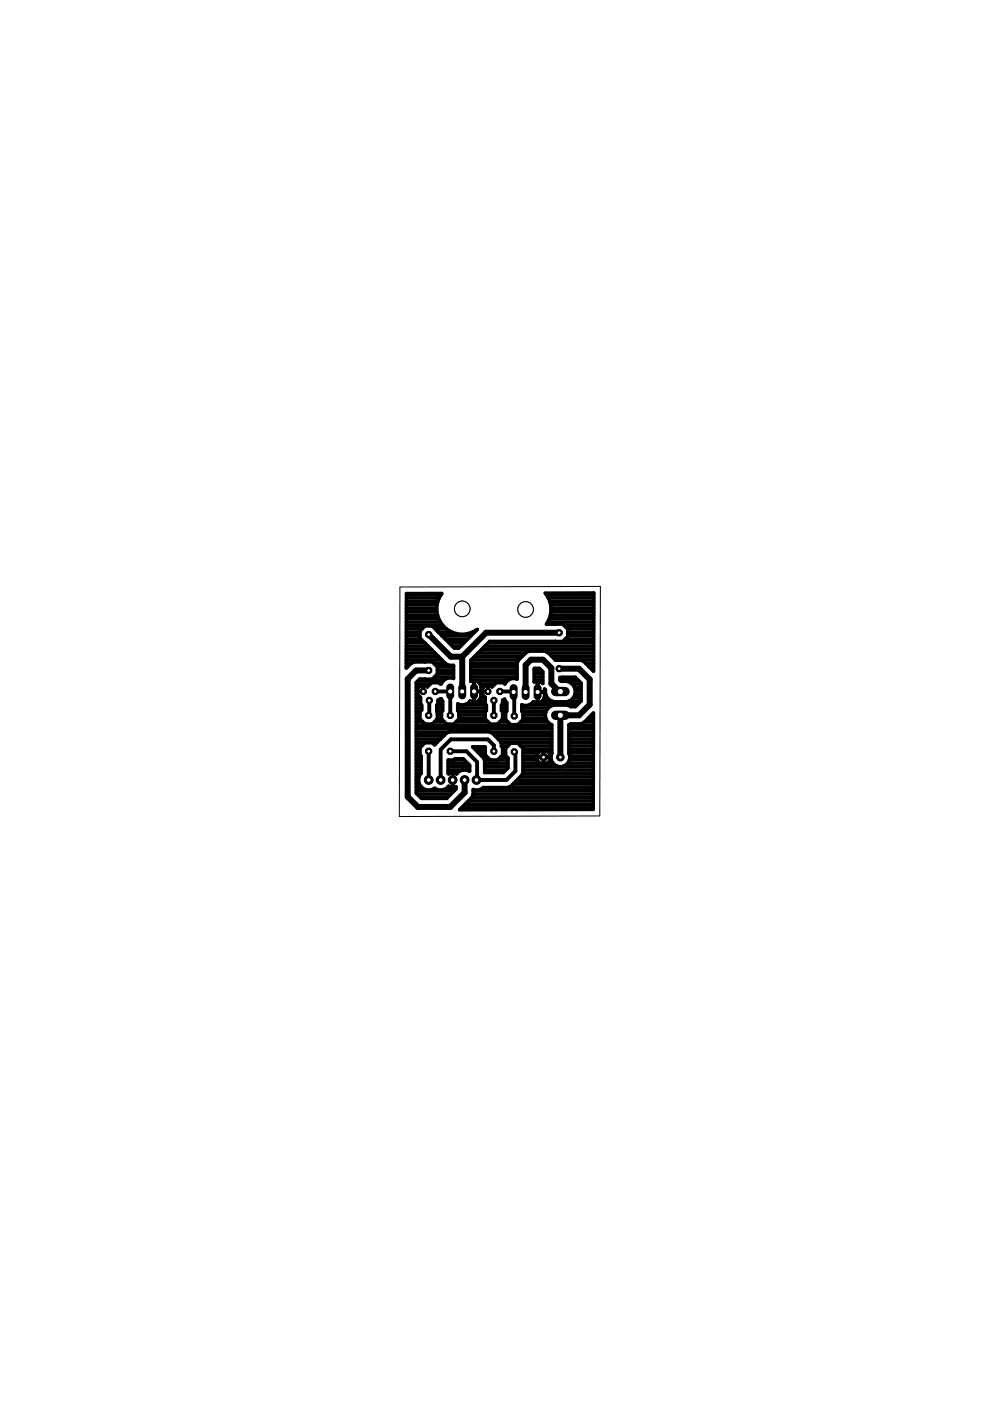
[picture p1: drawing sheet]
<svg xmlns="http://www.w3.org/2000/svg" width="210mm" height="297mm" viewBox="0 0 210 297" stroke-linecap="round" stroke-linejoin="round" font-family="sans-serif">
<path d="M90.9 159.3v6.1M91 148.5v3.1l-.1 .1M92.3 146.6h3.2v5.1M95.5 159.3h3.4l2.3 2.3v3.6l-.2 .2h6.4l1.9-1.9v-3.8l-.3-.3 .2-.1M104.7 148.5v3.2M104.7 159.3v-1.3l-1.3-1.2h-7.8l-2.2 2.1v6.5M106 146.6h2.8l.2 .3v4.9" fill="none" stroke="#000" stroke-width=".83"/>
<path d="M90.9 134.5l4.7 4.7h2.4M98 139.2v7.4M118.6 134.2h-15.5l-5.1 5M90.9 142.2h-2.7l-1.8 1.7v25l2.2 2.2h6.9l3-3.1v-2.6M118.6 141.8h4.1l2.3 2.3v5.3l-2.2 2.3h-4v8.8M118.8 146.6h-.2l-1.7-1.7v-3.3l-1.8-1.7h-2.5l-1.2 1.1v5.7" fill="none" stroke="#000" stroke-width="1.3"/>
<g fill="none" stroke="#000" stroke-width=".76">
<path d="M86.1 139.9h7.6M86.1 139.2h6.8M86.1 138.5h6.1M86.1 137.7h5.4M86.1 137h4.6M86.2 136.2h3.8M86.2 135.5h3.1M86.2 134.8h2.8M86.2 134.1h2.8M86.2 133.3h3.3M86.2 132.6h7.7M86.2 131.9h7.2"/>
<path d="M86.2 131.1h6.8M86.2 130.4h6.6M86.2 129.7h6.4M86.2 129h6.4M86.2 128.2h6.4M86.2 127.5h6.6M86.2 126.8h6.9M86.2 126h7.3M92.3 133.3h2.3M92.7 133.8h.1M93 134.1h2.9M93.7 134.8h6.1"/>
<path d="M94.4 135.5h4.7M95.2 136.2h3.2M95.9 137h1.8M99.9 139.9h10.1M100.1 134.1h.5M100.6 139.2h10.1M101.4 138.5h10M102.1 137.7h23.8M102.8 137h23.1M103.6 136.2h22.3M115.8 126h10.1M116.1 131.9h9.8"/>
<path d="M116.2 126.8h9.7M116.3 138.5h9.6M116.5 131.1h9.4M116.6 127.5h9.3M116.7 130.4h9.2M116.8 128.2h9.1M116.8 129.7h9.1M116.8 129h9.1M117 139.2h8.9M117.8 136h.1M117.8 139.9h8.1M117.8 139.9l-1.6-1.6-.7-.3h-3.3l-.7 .3-1.6 1.7-.3 .7v3.3a2.08 2.08 0 0 0-2.6 1l-.2-.3h-1.6l-.9 .9-.3-.3h-1.1l-.7 .8v1l.7 .7v1.5l.2 .2v1.2l-.2 .2v1.5l1 1.1h1.6l1.1-1.1v-1.5l-.3-.2v-1.2l.3-.2v-.9l.4-.2 .4 .8v1.8l-.2 .2v1.6l1.1 1h1.5l1.1-1v-1.6l-.3-.2v-1.4a1.95 1.95 0 0 0 2.5-.6 1.49 1.49 0 0 0 2.4-1.1v-1.6l.1 .2a2.19 2.19 0 0 0 1.8 2.5h2.8a2.27 2.27 0 0 0 1.7-2.8 2.27 2.27 0 0 0-2.9-1.6l-.3-.2v-.6h3.3l1.2 1.2v3.8"/>
<path d="M119.3 139.9v.1M119.6 132.6h6.3M119.8 135.5h6.1M120.4 133.3h5.5M120.4 134.8h5.5M120.4 134.1h5.5M123.1 140l.7 .2 2 2.1 .1-16.6-10.3 .1a5.4 5.4 0 0 1 .3 6.5h3.4l1.1 1.1v1.5l-1.1 1.1h-15.5l-4 4v4.5l.6-.2M86.1 141.4h.3M86.1 140.6h1.1M88.3 157.4h4.3M88.3 159.6h.7M88.3 158.9h.7"/>
<path d="M88.3 158.2h1.1M88.3 156.7h5.1M88.3 156h5.8M88.3 155.2h6.8M88.3 154.5h28.7M88.3 153.8h28.7M88.3 153h1.3M88.3 152.3h.7M88.3 151.6h.7M88.3 150.9h.8M88.3 150.1h1.1M88.3 149.4h1"/>
<path d="M88.3 148.7h.9M88.3 147.9h.9M88.3 147.2h.2M88.3 146.5h.2M88.3 145.8h.5M88.3 145h2.9M88.5 146.6h1.2M88.7 144.3h5.4M89.7 145.3v1.3M89.7 146.6h.1M89.7 146.5h.1M89.7 145.8h.1"/>
<path d="M90.1 157.4l-1.1 1.1v1.6l.3 .2M92 140.6h2.4M92.1 143.6h4.1M92.1 153h2.1M92.6 150.1h1.3M92.7 150.9h1M92.7 141.4h3.5M92.7 152.3h.9M92.7 151.6h.9M92.7 142.8h3.5M92.7 142.1h3.5M92.8 149.4h1.1"/>
<path d="M92.9 148.7h.9M96.7 153h6.8M97 150.1h6.1M97 149.4h.4M97.3 150.9h5.6M97.3 152.3h5.6M97.3 151.6h5.6M98.6 149.4h4.4M99.6 148.7h.1M99.7 148.6a2.02 2.02 0 0 1-2.7 .6v1.5l.3 .2v1.5l-1.1 1.1h-1.5l-1.1-1.1v-1.5l.3-.2v-2l-.3-.5-.7 .2v.9l-.3 .2 .1 2.9-1 1.1h-1.6l-1.1-1.1v-1.5l.4-.4v-1l-.2-.2v-1.5l-.7-.7v-1l.7-.8h1.1l.3 .3 .9-.9h1.5l.3 .3h.3a1.93 1.93 0 0 1 2.6-1.2v-2.7h-1l-.6-.3-5.6-5.5v-1.5l1.1-1.1h1.6l4.6 4.7h.9l4-3.9a5.4 5.4 0 0 1-7.1-.6 5.4 5.4 0 0 1-.4-7.1l-7.5 .1-.1 15.7 1.1-1 .7-.3h3.8l1 1.1v1.5l-1 1.1h-2.7l-.7 .7v23.5l1.1 1.1h5.3l2-2v-.5l-1.1 .1M99.8 144.3h7.8M99.8 143.6h9.8"/>
<path d="M99.8 142.8h9.8M99.8 142.1h9.8M99.8 141.4h9.8M99.8 140.6h9.8M100.5 144.3v4.6M100.5 148.7h.1M100.5 147.9v.1M100.5 147.2h.1M100.5 146.5h.1M100.5 145.8h.1M100.5 145h.1M100.6 144.3a1.44 1.44 0 0 1 1.4 1.3v2a1.47 1.47 0 0 1-2.3 1"/>
<path d="M100.7 158.9h2.2M101.3 148.7h1.6M101.5 159.6h1.4M101.8 145h3.1M101.9 147.9h1M102 146.6h-1.5M102 147.2h.2M102 146.5h.2M102 145.8h.5M102.2 146.6h1.2M103.4 146.6h.1M103.4 145.3v1.3"/>
<path d="M103.4 146.5h.1M103.4 145.8h.1M103.9 155.2h13.1M104.9 156h12.1M105.6 156.7h11.4M106 153h1.7M106.2 157.4h10.8M106.3 158.2h1.4M106.3 150.1h1.1M106.4 149.4h1M106.5 150.9h.9M106.6 159.6h.6"/>
<path d="M106.6 158.9h.6M106.6 152.3h.6M106.6 151.6h.6M106.6 148.7h.6M110.4 158.2h6.6M110.4 153h5.7M110.6 150.1h5.6M110.7 150.9h5.1M110.9 159.6h3.3M110.9 158.9h6.1M110.9 152.3h4.8M110.9 151.6h4.7"/>
<path d="M112.3 149.4h10.1M113.3 141.8l1.1-.1 .7 .7v2.5a1.53 1.53 0 0 0-1.8-.3zM113.3 144.3h1.8M113.3 143.6h1.8M113.3 142.8h1.8M113.3 142.1h1.5M114 144.4v4.6M114 148.7h.1M114 147.9v.1M114 147.2h.1M114 146.5h.1M114 145.8h.1"/>
<path d="M114 145h.1M115 148.7h2M115.3 159.1v2.9M115.3 159.6h.1M115.4 147.9h.6M115.5 146.7h-1.5M115.5 147.2h.2M115.5 146.5h.1M116.3 159.6h.7M118.8 144.3h3.9M120.6 148.7h2.6M120.6 157.4h5.2"/>
<path d="M120.6 159.6h5.2M120.6 158.9h5.2M120.6 158.2h5.2M120.6 156.7h5.2M120.6 156h5.2M120.6 155.2h5.2M120.6 154.5h5.2M120.6 153.8h5.2M121.3 145h1.9M121.6 147.9h1.6M121.8 145.8h1.4M121.9 147.2h1.3"/>
<path d="M122 146.5h1.2M123.2 148.6l-1.2 1.2h-.9l-.9-.3h-2.8a2.2 2.2 0 0 0-1.8 1.9 2.2 2.2 0 0 0 1.4 2.3v6.1a2 2 0 0 0 1.8 2.8 2 2 0 0 0 1.8-2.8v-6.1l.5-.2h2l.7-.3 2-2v20.4l-28.3 .1 2.6-2.6 .2-.7v-1a1.9 1.9 0 0 0 2.1-.4h5.3l.6-.3 2.3-2.3 .3-.6v-5.2l-1.1-1h-1.5l-1.1 1v1.6l.5 .5v2.1l-1 1h-3.9v-2.6l-.3-.5-2.3-2.4h2.6l.1 .2v1.6l1 1h1.6l1.1-1v-1.6l-.3-.2v-.6a6 6 0 0 0-2.5-2.5h-8.5l-.6 .2-2.6 2.5-.4-.5M124 153h1.8M124.2 140.6h1.7M124.7 152.3h1.1M124.9 141.4h1M125.4 151.6h.4M125.6 142.1h.2M88.3 163.3h1M88.3 167.6h8M88.3 166.9h1.1M88.3 166.2h.6"/>
<path d="M88.3 165.4h.5M88.3 164.7h.6M88.3 164h1M88.3 162.5h1M88.3 161.8h1M88.3 161.1h1M88.3 160.3h1M88.5 168.4h7.1M89.2 169.1h5.7M89.3 160.3v3.7a2.2 2.2 0 0 0 0 2.9 2.2 2.2 0 0 0 2.9 .3 2.11 2.11 0 0 0 2.9-.5l.5 .2M94.9 166.9h.6M95 163.3h4.6"/>
<path d="M95 162.5h4.6M95 161.8h4.1M95 164h.2M96 163.8v3.2M96 165.4h.1M96 166.9h.1M96 166.2h.1M96 165.4v.1M96 164.7h.1M96 164h.1M96.3 161.1h2.1M96.4 166.9h.3"/>
<path d="M96.7 164h.2M97.9 171.3h27.9M98.1 163.3l-.8 .3-.5 .5a1.55 1.55 0 0 0-1.7 0l-.1-3h1.2l.3-.2h1.7l1.4 1.3v1.3l-.7-.2M98.6 170.6h27.2M99.3 169.8h26.5M100 169.1h25.8M100.3 168.4h25.5M100.3 167.6h25.5M102.2 160.3h.9M102.7 161.1h1.2M102.8 163.3h4.5M102.8 162.5h4.9"/>
<path d="M102.8 161.8h4.9M105.6 161.1h2.1M106.3 160.3h1M107.9 166.9h17.9M108.9 166.2h16.9M109.6 165.4h16.2M110.3 164.7h15.5M110.8 164h15M110.9 163.3h14.9M110.9 162.5h7.4M110.9 161.8h3.6M110.9 161.1h2.9"/>
<path d="M110.9 160.3h2.9M113.8 160.5h2.9M115.3 160.5v.1M115.3 161.8h.1M115.3 161.1h.1M115.3 160.3v.1M116 161.8h1.2M116.7 161.1h.2M116.7 160.3h.1M119.3 162.5h6.5M120.4 161.8h5.4M120.8 161.1h5"/>
<path d="M120.8 160.3h5"/>
<circle cx="115.3" cy="160.6" r="1.55"/>
</g>
<circle cx="118.8" cy="160.5" r=".8" fill="#000" stroke="#000" stroke-width=".21"/>
<circle cx="118.8" cy="160.5" r=".4" fill="#fff" stroke="#000" stroke-width=".21"/>
<circle cx="115.3" cy="160.5" r=".87" fill="#000" stroke="#000" stroke-width=".21"/>
<circle cx="115.3" cy="160.5" r=".4" fill="#fff" stroke="#000" stroke-width=".21"/>
<circle cx="101" cy="165.4" r=".93" fill="#000" stroke="#000" stroke-width=".21"/>
<circle cx="101" cy="165.4" r=".51" fill="#fff" stroke="#000" stroke-width=".21"/>
<circle cx="98.5" cy="165.4" r=".93" fill="#000" stroke="#000" stroke-width=".21"/>
<circle cx="98.5" cy="165.4" r=".51" fill="#fff" stroke="#000" stroke-width=".21"/>
<circle cx="96" cy="165.4" r=".93" fill="#000" stroke="#000" stroke-width=".21"/>
<circle cx="96" cy="165.4" r=".51" fill="#fff" stroke="#000" stroke-width=".21"/>
<circle cx="93.4" cy="165.4" r=".93" fill="#000" stroke="#000" stroke-width=".21"/>
<circle cx="93.4" cy="165.4" r=".51" fill="#fff" stroke="#000" stroke-width=".21"/>
<circle cx="90.9" cy="165.4" r=".93" fill="#000" stroke="#000" stroke-width=".21"/>
<circle cx="90.9" cy="165.4" r=".51" fill="#fff" stroke="#000" stroke-width=".21"/>
<path d="M95.5 145.8v1.6" fill="none" stroke="#000" stroke-width="1.7"/>
<circle cx="95.5" cy="146.6" r=".55" fill="#fff" stroke="#000" stroke-width=".21"/>
<path d="M98 145.8v1.6" fill="none" stroke="#000" stroke-width="1.7"/>
<circle cx="98" cy="146.6" r=".55" fill="#fff" stroke="#000" stroke-width=".21"/>
<path d="M100.5 145.8v1.6" fill="none" stroke="#000" stroke-width="1.7"/>
<circle cx="100.5" cy="146.6" r=".55" fill="#fff" stroke="#000" stroke-width=".21"/>
<path d="M108.9 145.9v1.7" fill="none" stroke="#000" stroke-width="1.7"/>
<circle cx="108.9" cy="146.7" r=".55" fill="#fff" stroke="#000" stroke-width=".21"/>
<path d="M111.4 145.9v1.7" fill="none" stroke="#000" stroke-width="1.7"/>
<circle cx="111.4" cy="146.7" r=".55" fill="#fff" stroke="#000" stroke-width=".21"/>
<path d="M114 145.9v1.7" fill="none" stroke="#000" stroke-width="1.7"/>
<circle cx="114" cy="146.7" r=".55" fill="#fff" stroke="#000" stroke-width=".21"/>
<circle cx="95.5" cy="151.7" r=".71" fill="#000" stroke="#000" stroke-width=".21"/>
<circle cx="95.5" cy="151.7" r=".4" fill="#fff" stroke="#000" stroke-width=".21"/>
<circle cx="95.5" cy="159.3" r=".71" fill="#000" stroke="#000" stroke-width=".21"/>
<circle cx="95.5" cy="159.3" r=".4" fill="#fff" stroke="#000" stroke-width=".21"/>
<circle cx="109" cy="159.4" r=".71" fill="#000" stroke="#000" stroke-width=".21"/>
<circle cx="109" cy="159.4" r=".4" fill="#fff" stroke="#000" stroke-width=".21"/>
<circle cx="109" cy="151.8" r=".71" fill="#000" stroke="#000" stroke-width=".21"/>
<circle cx="109" cy="151.8" r=".4" fill="#fff" stroke="#000" stroke-width=".21"/>
<circle cx="90.9" cy="134.5" r=".71" fill="#000" stroke="#000" stroke-width=".21"/>
<circle cx="90.9" cy="134.5" r=".4" fill="#fff" stroke="#000" stroke-width=".21"/>
<circle cx="90.9" cy="142.2" r=".71" fill="#000" stroke="#000" stroke-width=".21"/>
<circle cx="90.9" cy="142.2" r=".4" fill="#fff" stroke="#000" stroke-width=".21"/>
<circle cx="118.6" cy="134.2" r=".71" fill="#000" stroke="#000" stroke-width=".21"/>
<circle cx="118.6" cy="134.2" r=".4" fill="#fff" stroke="#000" stroke-width=".21"/>
<circle cx="118.6" cy="141.8" r=".71" fill="#000" stroke="#000" stroke-width=".21"/>
<circle cx="118.6" cy="141.8" r=".4" fill="#fff" stroke="#000" stroke-width=".21"/>
<circle cx="104.7" cy="159.3" r=".71" fill="#000" stroke="#000" stroke-width=".21"/>
<circle cx="104.7" cy="159.3" r=".4" fill="#fff" stroke="#000" stroke-width=".21"/>
<circle cx="104.7" cy="151.7" r=".71" fill="#000" stroke="#000" stroke-width=".21"/>
<circle cx="104.7" cy="151.7" r=".4" fill="#fff" stroke="#000" stroke-width=".21"/>
<circle cx="90.9" cy="159.3" r=".71" fill="#000" stroke="#000" stroke-width=".21"/>
<circle cx="90.9" cy="159.3" r=".4" fill="#fff" stroke="#000" stroke-width=".21"/>
<circle cx="90.9" cy="151.7" r=".71" fill="#000" stroke="#000" stroke-width=".21"/>
<circle cx="90.9" cy="151.7" r=".4" fill="#fff" stroke="#000" stroke-width=".21"/>
<circle cx="89.7" cy="146.6" r=".71" fill="#000" stroke="#000" stroke-width=".21"/>
<circle cx="89.7" cy="146.6" r=".4" fill="#fff" stroke="#000" stroke-width=".21"/>
<circle cx="91" cy="148.5" r=".71" fill="#000" stroke="#000" stroke-width=".21"/>
<circle cx="91" cy="148.5" r=".4" fill="#fff" stroke="#000" stroke-width=".21"/>
<circle cx="92.3" cy="146.6" r=".71" fill="#000" stroke="#000" stroke-width=".21"/>
<circle cx="92.3" cy="146.6" r=".4" fill="#fff" stroke="#000" stroke-width=".21"/>
<circle cx="103.4" cy="146.6" r=".71" fill="#000" stroke="#000" stroke-width=".21"/>
<circle cx="103.4" cy="146.6" r=".4" fill="#fff" stroke="#000" stroke-width=".21"/>
<circle cx="104.7" cy="148.5" r=".71" fill="#000" stroke="#000" stroke-width=".21"/>
<circle cx="104.7" cy="148.5" r=".4" fill="#fff" stroke="#000" stroke-width=".21"/>
<circle cx="106" cy="146.6" r=".71" fill="#000" stroke="#000" stroke-width=".21"/>
<circle cx="106" cy="146.6" r=".4" fill="#fff" stroke="#000" stroke-width=".21"/>
<path d="M117.8 151.7h2" fill="none" stroke="#000" stroke-width="2"/>
<circle cx="118.8" cy="151.7" r=".66" fill="#fff" stroke="#000" stroke-width=".21"/>
<path d="M117.8 146.6h2" fill="none" stroke="#000" stroke-width="2"/>
<circle cx="118.8" cy="146.6" r=".66" fill="#fff" stroke="#000" stroke-width=".21"/>
<g fill="none" stroke="#000" stroke-width=".21">
<path d="M84.8 124.5l42.5-.2-.1 48.7-42.5 .1z"/>
<circle cx="98" cy="129.1" r="1.65"/>
</g>
<circle cx="98" cy="129.1" r="1.65" fill="#fff" stroke="#000" stroke-width=".21"/>
<circle cx="111.4" cy="129.2" r="1.65" fill="none" stroke="#000" stroke-width=".21"/>
<circle cx="111.4" cy="129.2" r="1.65" fill="#fff" stroke="#000" stroke-width=".21"/>
</svg>
